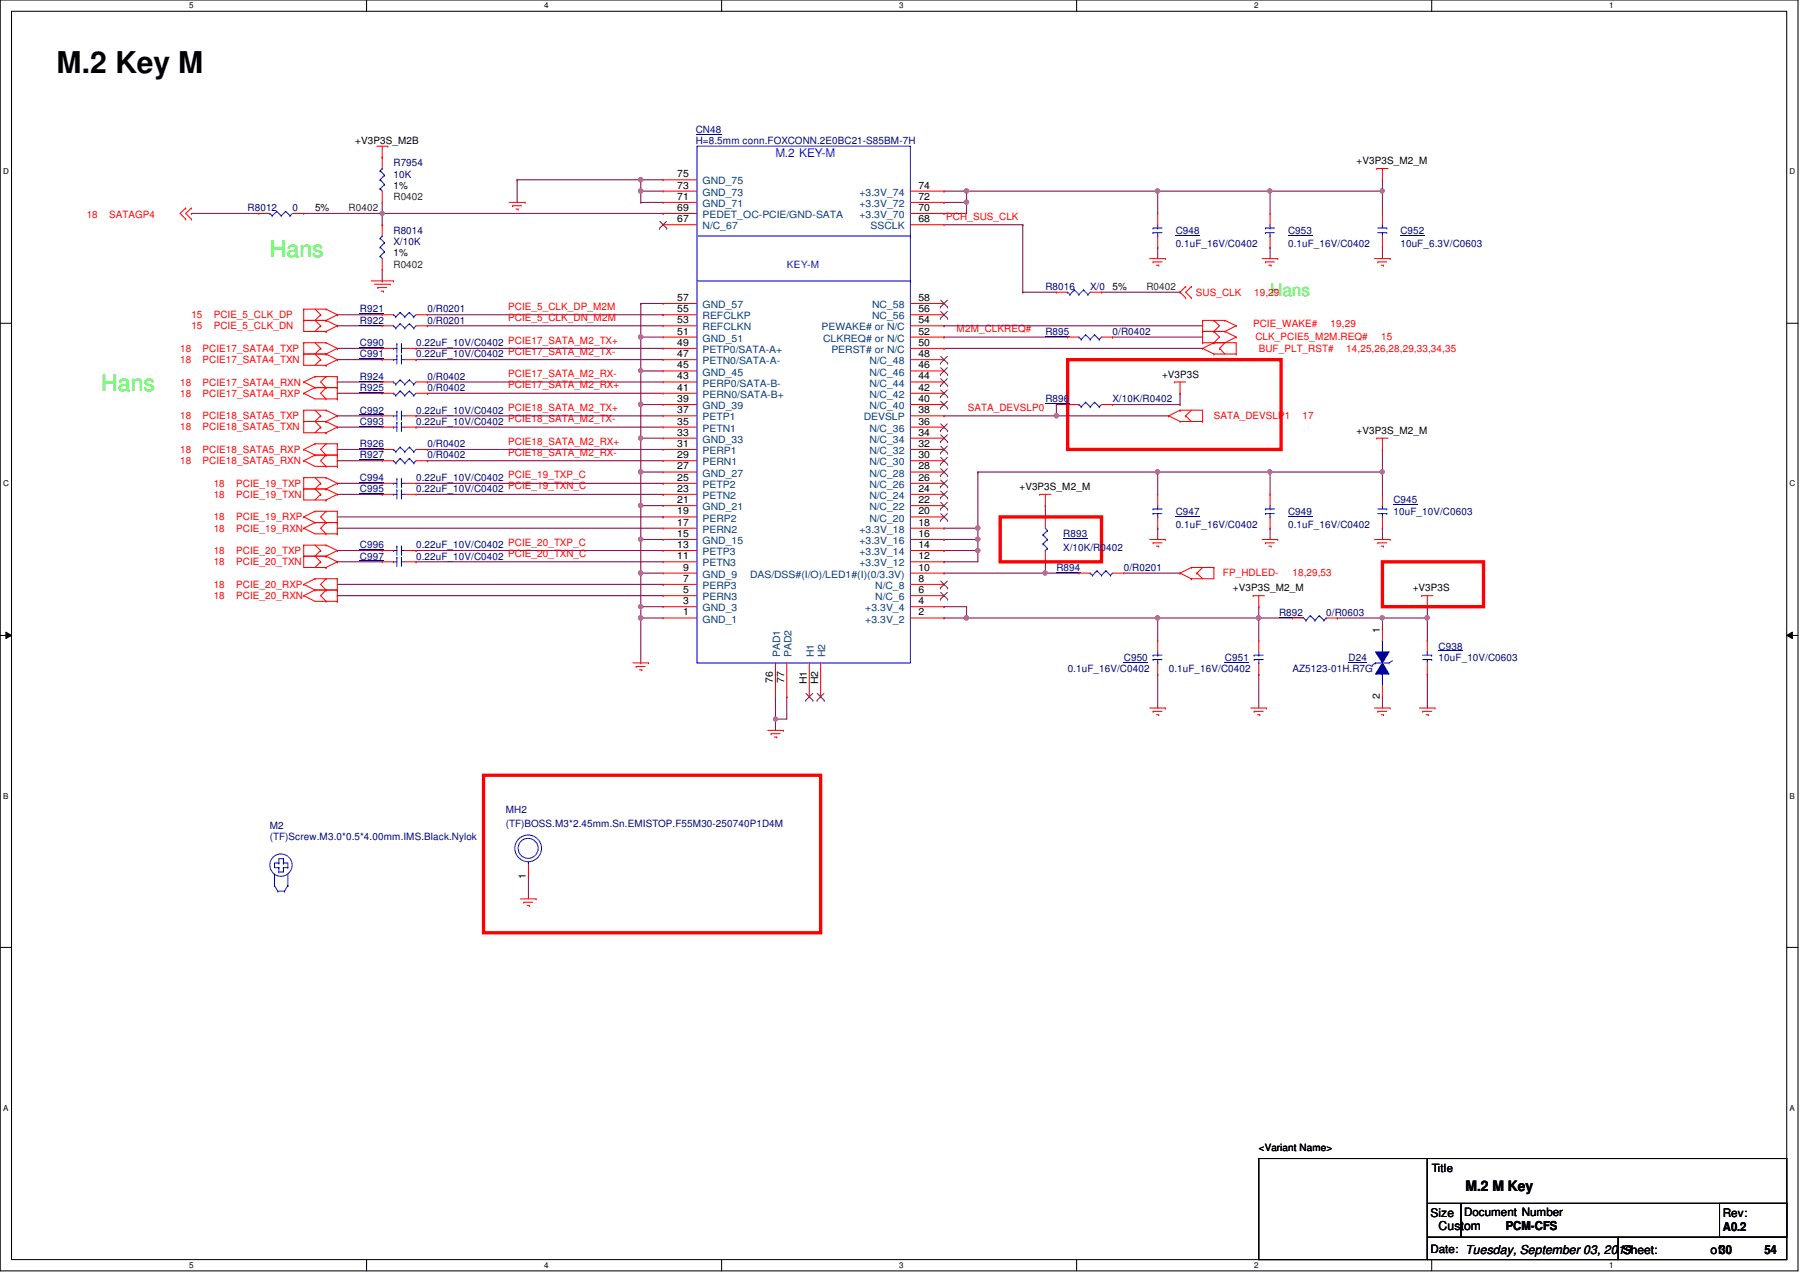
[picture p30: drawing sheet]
<svg xmlns="http://www.w3.org/2000/svg" width="297mm" height="210mm" viewBox="0 0 297 210" stroke-linecap="round" stroke-linejoin="round" font-family="sans-serif">
<defs><g id="words">
<text font-size="5" x="9.3" y="12">M.2 Key M</text>
<g font-size="3.8" fill="#0f0">
<text x="44.5" y="42.3">Hans</text>
<text x="16.7" y="64.6">Hans</text>
</g>
<text font-size="2.8" fill="#0f0" x="209.6" y="48.9">Hans</text>
<text font-size="2.4" x="241.8" y="196.5">M.2 M Key</text>
<g font-size="2">
<text x="236.1" y="200.8">Size</text>
<text x="237.4" y="202.9">Custom</text>
<text x="248.5" y="202.9">PCM-CFS</text>
<text x="284.3" y="203.1">A0.2</text>
<text x="267.8" y="206.9">Sheet:</text>
<text x="282.3" y="207">of30</text>
<text x="291.2" y="207">54</text>
</g>
<text font-size="1.9" fill="#00f" x="128" y="25.9">M.2 KEY-M</text>
<g font-size="1.9">
<text x="236.3" y="193.4">Title</text>
<text x="241.6" y="200.7">Document Number</text>
<text x="284.3" y="200.7">Rev:</text>
<text x="236.1" y="206.8">Date: Tuesday, September 03, 2019</text>
</g>
<g font-size="1.7">
<text x="58.6" y="23.7">+V3P3S_M2B</text>
<text x="111.8" y="29.3">75</text>
<text x="223.9" y="27.1">+V3P3S_M2_M</text>
<text x="52" y="34.9">5%</text>
<text x="64.9" y="31.2">1%</text>
<text x="111.8" y="34.8">69</text>
<text x="111.8" y="33">71</text>
<text x="111.8" y="31.1">73</text>
<text x="151.6" y="34.8">70</text>
<text x="151.6" y="33">72</text>
<text x="151.6" y="31.1">74</text>
<text x="111.8" y="36.7">67</text>
<text x="151.6" y="36.7">68</text>
<text x="64.9" y="42.3">1%</text>
<text x="183.6" y="47.8">5%</text>
<text x="111.8" y="53.3">53</text>
<text x="111.8" y="51.5">55</text>
<text x="111.8" y="49.7">57</text>
<text x="151.6" y="53.3">54</text>
<text x="151.6" y="51.5">56</text>
<text x="151.6" y="49.7">58</text>
<text x="111.8" y="58.9">47</text>
<text x="111.8" y="57.1">49</text>
<text x="111.8" y="55.2">51</text>
<text x="151.6" y="58.9">48</text>
<text x="151.6" y="57.1">50</text>
<text x="151.6" y="55.2">52</text>
<text x="111.8" y="64.5">41</text>
<text x="111.8" y="62.6">43</text>
<text x="111.8" y="60.8">45</text>
<text x="151.6" y="64.5">42</text>
<text x="151.6" y="62.6">44</text>
<text x="151.6" y="60.8">46</text>
<text x="191.8" y="62.3">+V3P3S</text>
<text x="111.8" y="71.9">33</text>
<text x="111.8" y="70.1">35</text>
<text x="111.8" y="68.2">37</text>
<text x="111.8" y="66.3">39</text>
<text x="151.6" y="71.9">34</text>
<text x="151.6" y="70.1">36</text>
<text x="151.6" y="68.2">38</text>
<text x="151.6" y="66.3">40</text>
<text x="223.9" y="71.6">+V3P3S_M2_M</text>
<text x="111.8" y="77.5">27</text>
<text x="111.8" y="75.6">29</text>
<text x="111.8" y="73.7">31</text>
<text x="151.6" y="77.5">28</text>
<text x="151.6" y="75.6">30</text>
<text x="151.6" y="73.7">32</text>
<text x="111.8" y="83">21</text>
<text x="111.8" y="81.2">23</text>
<text x="111.8" y="79.3">25</text>
<text x="151.6" y="83">22</text>
<text x="151.6" y="81.2">24</text>
<text x="151.6" y="79.3">26</text>
<text x="168.2" y="80.9">+V3P3S_M2_M</text>
<text x="111.8" y="86.7">17</text>
<text x="111.8" y="88.6">15</text>
<text x="111.8" y="84.9">19</text>
<text x="151.6" y="84.9">20</text>
<text x="151.6" y="88.6">16</text>
<text x="151.6" y="86.7">18</text>
<text x="111.8" y="92.3">11</text>
<text x="111.8" y="90.4">13</text>
<text x="112.7" y="94.1">9</text>
<text x="151.6" y="94.1">10</text>
<text x="151.6" y="92.3">12</text>
<text x="151.6" y="90.4">14</text>
<text x="112.7" y="101.6">1</text>
<text x="112.7" y="99.7">3</text>
<text x="112.7" y="97.9">5</text>
<text x="112.7" y="96">7</text>
<text x="151.6" y="101.6">2</text>
<text x="151.6" y="99.7">4</text>
<text x="151.6" y="97.9">6</text>
<text x="151.6" y="96">8</text>
<text x="203.5" y="97.5">+V3P3S_M2_M</text>
<text x="233.1" y="97.5">+V3P3S</text>
<text x="227.7" y="104.4" transform="rotate(-90 227.7 104.4)">1</text>
<text x="127.5" y="112.6" transform="rotate(-90 127.5 112.6)">76</text>
<text x="129.4" y="112.6" transform="rotate(-90 129.4 112.6)">77</text>
<text x="133.1" y="112.9" transform="rotate(-90 133.1 112.9)">H1</text>
<text x="135" y="112.9" transform="rotate(-90 135 112.9)">H2</text>
<text x="227.7" y="115.4" transform="rotate(-90 227.7 115.4)">2</text>
<text x="86.8" y="145.1" transform="rotate(-90 86.8 145.1)">1</text>
<text x="207.7" y="189.9">&lt;Variant Name&gt;</text>
</g>
<g font-size="1.7" fill="#000080">
<text x="114.8" y="21.9">CN48</text>
<text x="114.8" y="23.7">H=8.5mm conn.FOXCONN.2E0BC21-S85BM-7H</text>
<text x="64.9" y="27.4">R7954</text>
<text x="64.9" y="29.3">10K</text>
<text x="40.8" y="34.9">R8012</text>
<text x="48.3" y="34.9">0</text>
<text x="64.9" y="38.6">R8014</text>
<text x="64.9" y="40.4">X/10K</text>
<text x="194" y="38.6">C948</text>
<text x="194" y="40.8">0.1uF_16V/C0402</text>
<text x="212.6" y="38.6">C953</text>
<text x="212.6" y="40.8">0.1uF_16V/C0402</text>
<text x="231.1" y="38.6">C952</text>
<text x="231.1" y="40.8">10uF_6.3V/C0603</text>
<text x="172.5" y="47.8">R8016</text>
<text x="179.9" y="47.8">X/0</text>
<text x="59.4" y="51.6">R921</text>
<text x="59.4" y="53.4">R922</text>
<text x="70.5" y="51.6">0/R0201</text>
<text x="70.5" y="53.4">0/R0201</text>
<text x="59.4" y="57.1">C990</text>
<text x="59.4" y="59">C991</text>
<text x="68.7" y="57.1">0.22uF_10V/C0402</text>
<text x="68.7" y="59">0.22uF_10V/C0402</text>
<text x="172.5" y="55.2">R895</text>
<text x="183.6" y="55.2">0/R0402</text>
<text x="59.4" y="64.5">R925</text>
<text x="59.4" y="62.7">R924</text>
<text x="70.5" y="64.5">0/R0402</text>
<text x="70.5" y="62.7">0/R0402</text>
<text x="59.4" y="68.2">C992</text>
<text x="59.4" y="70.1">C993</text>
<text x="68.7" y="68.2">0.22uF_10V/C0402</text>
<text x="68.7" y="70.1">0.22uF_10V/C0402</text>
<text x="172.5" y="66.4">R896</text>
<text x="183.6" y="66.4">X/10K/R0402</text>
<text x="59.4" y="75.6">R927</text>
<text x="59.4" y="73.8">R926</text>
<text x="70.5" y="75.6">0/R0402</text>
<text x="70.5" y="73.8">0/R0402</text>
<text x="59.4" y="81.2">C995</text>
<text x="59.4" y="79.4">C994</text>
<text x="68.7" y="81.2">0.22uF_10V/C0402</text>
<text x="68.7" y="79.4">0.22uF_10V/C0402</text>
<text x="230" y="83.1">C945</text>
<text x="175.5" y="88.6">R893</text>
<text x="194" y="84.9">C947</text>
<text x="194" y="87.2">0.1uF_16V/C0402</text>
<text x="212.6" y="84.9">C949</text>
<text x="212.6" y="87.2">0.1uF_16V/C0402</text>
<text x="230" y="84.9">10uF_10V/C0603</text>
<text x="59.4" y="90.5">C996</text>
<text x="59.4" y="92.3">C997</text>
<text x="68.7" y="90.5">0.22uF_10V/C0402</text>
<text x="68.7" y="92.3">0.22uF_10V/C0402</text>
<text x="174.3" y="94.2">R894</text>
<text x="175.5" y="90.8">X/10K/R0402</text>
<text x="185.5" y="94.2">0/R0201</text>
<text x="211.1" y="101.6">R892</text>
<text x="218.9" y="101.6">0/R0603</text>
<text x="237.4" y="107.2">C938</text>
<text x="176.2" y="110.9">0.1uF_16V/C0402</text>
<text x="185.5" y="109.1">C950</text>
<text x="192.9" y="110.9">0.1uF_16V/C0402</text>
<text x="202.1" y="109.1">C951</text>
<text x="213.3" y="110.9">AZ5123-01H.R7G</text>
<text x="222.5" y="109.1">D24</text>
<text x="237.4" y="109.1">10uF_10V/C0603</text>
<text x="44.5" y="136.9">M2</text>
<text x="83.5" y="134.2">MH2</text>
<text x="83.5" y="136.5">(TF)BOSS.M3*2.45mm.Sn.EMISTOP.F55M30-250740P1D4M</text>
<text x="44.5" y="138.7">(TF)Screw.M3.0*0.5*4.00mm.IMS.Black.Nylok</text>
</g>
<g font-size="1.7" fill="#f00">
<text x="14.3" y="36">18</text>
<text x="18" y="36">SATAGP4</text>
<text x="156.2" y="36.3">PCH_SUS_CLK</text>
<text x="31.6" y="52.5">15</text>
<text x="35.3" y="52.5">PCIE_5_CLK_DP</text>
<text x="83.9" y="51.1">PCIE_5_CLK_DP_M2M</text>
<text x="83.9" y="53">PCIE_5_CLK_DN_M2M</text>
<text x="197.4" y="48.8">SUS_CLK</text>
<text x="206.8" y="54">PCIE_WAKE#</text>
<text x="207" y="48.8">19,29</text>
<text x="219.6" y="54">19,29</text>
<text x="29.7" y="58">18</text>
<text x="29.7" y="59.9">18</text>
<text x="31.6" y="54.4">15</text>
<text x="33.4" y="58">PCIE17_SATA4_TXP</text>
<text x="33.4" y="59.9">PCIE17_SATA4_TXN</text>
<text x="35.3" y="54.4">PCIE_5_CLK_DN</text>
<text x="83.9" y="58.5">PCIE17_SATA_M2_TX-</text>
<text x="83.9" y="56.7">PCIE17_SATA_M2_TX+</text>
<text x="157.9" y="54.8">M2M_CLKREQ#</text>
<text x="207.2" y="56.2">CLK_PCIE5_M2M.REQ#</text>
<text x="207.7" y="58">BUF_PLT_RST#</text>
<text x="222.2" y="58">14,25,26,28,29,33,34,35</text>
<text x="227.9" y="56.2">15</text>
<text x="29.7" y="63.6">18</text>
<text x="29.7" y="65.4">18</text>
<text x="33.4" y="63.6">PCIE17_SATA4_RXN</text>
<text x="33.4" y="65.4">PCIE17_SATA4_RXP</text>
<text x="83.9" y="62.2">PCIE17_SATA_M2_RX-</text>
<text x="83.9" y="64.1">PCIE17_SATA_M2_RX+</text>
<text x="29.7" y="69.2">18</text>
<text x="29.7" y="71">18</text>
<text x="33.4" y="69.2">PCIE18_SATA5_TXP</text>
<text x="33.4" y="71">PCIE18_SATA5_TXN</text>
<text x="83.9" y="69.7">PCIE18_SATA_M2_TX-</text>
<text x="83.9" y="67.8">PCIE18_SATA_M2_TX+</text>
<text x="159.7" y="67.8">SATA_DEVSLP0</text>
<text x="200.3" y="69.2">SATA_DEVSLP1</text>
<text x="215" y="69.2">17</text>
<text x="29.7" y="76.6">18</text>
<text x="29.7" y="74.7">18</text>
<text x="33.4" y="76.6">PCIE18_SATA5_RXN</text>
<text x="33.4" y="74.7">PCIE18_SATA5_RXP</text>
<text x="83.9" y="75.2">PCIE18_SATA_M2_RX-</text>
<text x="83.9" y="73.4">PCIE18_SATA_M2_RX+</text>
<text x="35.3" y="82.2">18</text>
<text x="35.3" y="80.3">18</text>
<text x="39" y="82.2">PCIE_19_TXN</text>
<text x="39" y="80.3">PCIE_19_TXP</text>
<text x="83.9" y="79">PCIE_19_TXP_C</text>
<text x="83.9" y="80.8">PCIE_19_TXN_C</text>
<text x="35.3" y="85.9">18</text>
<text x="35.3" y="87.7">18</text>
<text x="39" y="85.9">PCIE_19_RXP</text>
<text x="39" y="87.7">PCIE_19_RXN</text>
<text x="35.3" y="93.3">18</text>
<text x="35.3" y="91.4">18</text>
<text x="39" y="93.3">PCIE_20_TXN</text>
<text x="39" y="91.4">PCIE_20_TXP</text>
<text x="83.9" y="90">PCIE_20_TXP_C</text>
<text x="83.9" y="91.9">PCIE_20_TXN_C</text>
<text x="201.8" y="95.1">FP_HDLED-</text>
<text x="213.3" y="95.1">18,29,53</text>
<text x="35.3" y="97">18</text>
<text x="35.3" y="98.8">18</text>
<text x="39" y="97">PCIE_20_RXP</text>
<text x="39" y="98.8">PCIE_20_RXN</text>
</g>
<g font-size="1.7" fill="#008000">
<text x="57.5" y="34.9">R0402</text>
<text x="64.9" y="33">R0402</text>
<text x="64.9" y="44.2">R0402</text>
<text x="189.2" y="47.8">R0402</text>
</g>
<g font-size="1.7" fill="#004080">
<text x="115.9" y="36">PEDET_OC-PCIE/GND-SATA</text>
<text x="115.9" y="34.2">GND_71</text>
<text x="115.9" y="32.3">GND_73</text>
<text x="115.9" y="30.4">GND_75</text>
<text x="141.8" y="36">+3.3V_70</text>
<text x="141.8" y="34.2">+3.3V_72</text>
<text x="141.8" y="32.3">+3.3V_74</text>
<text x="115.9" y="37.8">N/C_67</text>
<text x="143.7" y="37.8">SSCLK</text>
<text x="115.9" y="52.7">REFCLKP</text>
<text x="115.9" y="50.8">GND_57</text>
<text x="143.9" y="52.7">NC_56</text>
<text x="143.9" y="50.8">NC_58</text>
<text x="115.9" y="58.3">PETP0/SATA-A+</text>
<text x="115.9" y="56.4">GND_51</text>
<text x="115.9" y="54.5">REFCLKN</text>
<text x="135.6" y="54.5">PEWAKE# or N/C</text>
<text x="135.8" y="56.4">CLKREQ# or N/C</text>
<text x="137.2" y="58.3">PERST# or N/C</text>
<text x="115.9" y="65.7">PERN0/SATA-B+</text>
<text x="115.9" y="63.8">PERP0/SATA-B-</text>
<text x="115.9" y="62">GND_45</text>
<text x="115.9" y="60.1">PETN0/SATA-A-</text>
<text x="143.5" y="65.7">N/C_42</text>
<text x="143.5" y="63.8">N/C_44</text>
<text x="143.5" y="62">N/C_46</text>
<text x="143.5" y="60.1">N/C_48</text>
<text x="115.9" y="71.2">PETN1</text>
<text x="115.9" y="69.4">PETP1</text>
<text x="115.9" y="67.5">GND_39</text>
<text x="142.5" y="69.4">DEVSLP</text>
<text x="143.5" y="71.2">N/C_36</text>
<text x="143.5" y="67.5">N/C_40</text>
<text x="115.9" y="76.8">PERN1</text>
<text x="115.9" y="74.9">PERP1</text>
<text x="115.9" y="73.1">GND_33</text>
<text x="143.5" y="76.8">N/C_30</text>
<text x="143.5" y="74.9">N/C_32</text>
<text x="143.5" y="73.1">N/C_34</text>
<text x="115.9" y="82.3">PETN2</text>
<text x="115.9" y="80.5">PETP2</text>
<text x="115.9" y="78.7">GND_27</text>
<text x="143.5" y="82.3">N/C_24</text>
<text x="143.5" y="80.5">N/C_26</text>
<text x="143.5" y="78.7">N/C_28</text>
<text x="115.9" y="84.2">GND_21</text>
<text x="115.9" y="87.9">PERN2</text>
<text x="115.9" y="89.8">GND_15</text>
<text x="115.9" y="86.1">PERP2</text>
<text x="141.8" y="89.8">+3.3V_16</text>
<text x="141.8" y="87.9">+3.3V_18</text>
<text x="143.5" y="86.1">N/C_20</text>
<text x="143.5" y="84.2">N/C_22</text>
<text x="115.9" y="95.3">GND_9</text>
<text x="115.9" y="93.5">PETN3</text>
<text x="115.9" y="91.6">PETP3</text>
<text x="123.8" y="95.3">DAS/DSS#(I/O)/LED1#(I)(0/3.3V)</text>
<text x="141.8" y="93.5">+3.3V_12</text>
<text x="141.8" y="91.6">+3.3V_14</text>
<text x="115.9" y="100.9">GND_3</text>
<text x="115.9" y="99.1">PERN3</text>
<text x="115.9" y="97.2">PERP3</text>
<text x="142.8" y="100.9">+3.3V_4</text>
<text x="144.4" y="99.1">N/C_6</text>
<text x="144.4" y="97.2">N/C_8</text>
<text x="115.9" y="102.7">GND_1</text>
<text x="142.8" y="102.7">+3.3V_2</text>
<text x="128.7" y="108.5" transform="rotate(-90 128.7 108.5)">PAD1</text>
<text x="130.6" y="108.5" transform="rotate(-90 130.6 108.5)">PAD2</text>
<text x="134.3" y="108.5" transform="rotate(-90 134.3 108.5)">H1</text>
<text x="136.2" y="108.5" transform="rotate(-90 136.2 108.5)">H2</text>
</g>
<text font-size="1.7" fill="#00f" x="129.8" y="44.2">KEY-M</text>
<g font-size="1.3">
<text x="31.2" y="1.4">5</text>
<text x="89.8" y="1.4">4</text>
<text x="148.4" y="1.4">3</text>
<text x="207" y="1.4">2</text>
<text x="265.6" y="1.4">1</text>
<text x=".5" y="28.8">D</text>
<text x="295.3" y="28.8">D</text>
<text x=".5" y="80.3">C</text>
<text x="295.3" y="80.3">C</text>
<text x=".5" y="131.8">B</text>
<text x="295.3" y="131.8">B</text>
<text x=".5" y="183.3">A</text>
<text x="295.3" y="183.3">A</text>
<text x="31.2" y="209.3">5</text>
<text x="89.8" y="209.3">4</text>
<text x="148.4" y="209.3">3</text>
<text x="207" y="209.3">2</text>
<text x="265.6" y="209.3">1</text>
</g>
</g></defs>
<path d="M0 0h296.7v209.7h-296.7zM1.9 1.9h292.9v206h-292.9z" fill="none" stroke="#000" stroke-width=".17"/>
<g fill="#fff">
<path d="M31.2 .2h.7v1.5h-.7z"/>
<path d="M31.2 208.1h.7v1.4h-.7z"/>
</g>
<path d="M60.5 0v1.9M60.5 207.9v1.8" fill="none" stroke="#000" stroke-width=".17"/>
<g fill="#fff">
<path d="M89.8 .2h.7v1.5h-.7z"/>
<path d="M89.8 208.1h.7v1.4h-.7z"/>
</g>
<path d="M119.1 0v1.9M119.1 207.9v1.8" fill="none" stroke="#000" stroke-width=".17"/>
<g fill="#fff">
<path d="M148.4 .2h.7v1.5h-.7z"/>
<path d="M148.4 208.1h.7v1.4h-.7z"/>
</g>
<path d="M177.7 0v1.9M177.7 207.9v1.8" fill="none" stroke="#000" stroke-width=".17"/>
<g fill="#fff">
<path d="M207 .2h.7v1.5h-.7z"/>
<path d="M207 208.1h.7v1.4h-.7z"/>
</g>
<path d="M236.3 0v1.9M236.3 207.9v1.8" fill="none" stroke="#000" stroke-width=".17"/>
<g fill="#fff">
<path d="M265.6 .2h.7v1.5h-.7z"/>
<path d="M265.6 208.1h.7v1.4h-.7z"/>
<path d="M.5 27.6h.9v1.5h-.9z"/>
<path d="M295.3 27.6h.9v1.5h-.9z"/>
<path d="M.5 79.1h.9v1.5h-.9z"/>
<path d="M295.3 79.1h.9v1.5h-.9z"/>
</g>
<path d="M0 53.3h1.9M294.8 53.3h1.9" fill="none" stroke="#000" stroke-width=".17"/>
<g fill="#fff">
<path d="M.5 130.6h.9v1.5h-.9z"/>
<path d="M295.3 130.6h.9v1.5h-.9z"/>
</g>
<path d="M0 104.9h1.9M1 104.3l.9 .6-.9 .5zM294.8 104.9l1-.6v1.1zM294.8 104.9h1.9" fill="none" stroke="#000" stroke-width=".17"/>
<path d="M1 104.3l.9 .6-.9 .5zM294.8 104.9l1-.6v1.1z" fill="#000"/>
<g fill="#fff">
<path d="M.5 182.1h.8v1.5h-.8z"/>
<path d="M295.3 182.1h.8v1.5h-.8z"/>
</g>
<path d="M0 156.3h1.9M294.8 156.3h1.9" fill="none" stroke="#000" stroke-width=".17"/>
<path d="M176.2 59.4h35.2v14.8h-35.2zM165.1 85.3h16.7v7.4h-16.7zM228.1 92.7h16.7v7.4h-16.7zM79.8 127.9h55.6v26h-55.6z" fill="none" stroke="#f00" stroke-width=".55"/>
<path d="M63.1 35.2h46.3M109.4 35.2h.1" fill="none" stroke="#800040" stroke-width=".17"/>
<circle cx="63.1" cy="35.2" r=".34" fill="#f0f"/>
<circle cx="63.1" cy="35.2" r=".34" fill="none" stroke="#f0f" stroke-width=".17"/>
<path d="M174.3 68.6h18.6M192.9 68.6h.1M228.1 102h.1M228.1 115h.1M228.1 102v1.8M228.1 115v1.8M235.5 100.1h.1M235.5 100.1v1.9h-7.4M87.2 144.7h.1M87.2 144.7v3.6" fill="none" stroke="#800040" stroke-width=".17"/>
<circle cx="174.3" cy="68.6" r=".35" fill="#f0f"/>
<circle cx="174.3" cy="68.6" r=".35" fill="none" stroke="#f0f" stroke-width=".17"/>
<path d="M85.3 29.7h.1M85.3 29.7h20.4M105.7 31.5h.1M105.7 31.5h3.7" fill="none" stroke="#800040" stroke-width=".17"/>
<circle cx="105.7" cy="29.6" r=".37" fill="#f0f"/>
<circle cx="105.7" cy="29.6" r=".37" fill="none" stroke="#f0f" stroke-width=".17"/>
<path d="M128 118.7h.1M128 118.7v1.8M129.8 115h.1M129.8 115v3.7" fill="none" stroke="#800040" stroke-width=".17"/>
<circle cx="128" cy="118.7" r=".34" fill="#f0f"/>
<circle cx="128" cy="118.7" r=".34" fill="none" stroke="#f0f" stroke-width=".17"/>
<path d="M85.3 29.7h.1M85.3 29.7v3.7M105.7 29.7h.1M105.7 31.5h.1M105.7 29.7h3.7M105.7 31.5v1.9M128 118.7h.1M128 115h.1M128 118.7h1.8M128 115v3.7" fill="none" stroke="#800040" stroke-width=".17"/>
<circle cx="105.7" cy="31.5" r=".37" fill="#f0f"/>
<circle cx="105.7" cy="31.5" r=".37" fill="none" stroke="#f0f" stroke-width=".17"/>
<path d="M105.7 33.4h.1M105.7 29.7h.1M105.7 33.4h3.7M105.7 29.7v1.8M209.6 31.5h.1M209.6 31.5h18.5M228.1 31.5h.1M228.1 31.5v3.7" fill="none" stroke="#800040" stroke-width=".17"/>
<circle cx="228.1" cy="31.5" r=".35" fill="#f0f"/>
<circle cx="228.1" cy="31.5" r=".35" fill="none" stroke="#f0f" stroke-width=".17"/>
<circle cx="209.5" cy="31.5" r=".35" fill="#f0f"/>
<circle cx="209.5" cy="31.5" r=".35" fill="none" stroke="#f0f" stroke-width=".17"/>
<path d="M159.5 31.5h.1M159.5 31.5h31.5M209.6 31.5h.1M209.6 31.5v3.7M228.1 29.7h.1M228.1 29.7v1.8M191 40.8h.1M191 40.8v1.9M209.6 40.8h.1M209.6 40.8v1.9M228.1 40.8h.1M228.1 40.8v1.9" fill="none" stroke="#800040" stroke-width=".17"/>
<circle cx="191" cy="31.5" r=".35" fill="#f0f"/>
<circle cx="191" cy="31.5" r=".35" fill="none" stroke="#f0f" stroke-width=".17"/>
<circle cx="159.5" cy="31.5" r=".37" fill="#f0f"/>
<circle cx="159.5" cy="31.5" r=".37" fill="none" stroke="#f0f" stroke-width=".17"/>
<path d="M159.5 33.4h.1M159.5 31.5h.1M159.5 31.5v3.7M191 31.5h.1M191 31.5h18.6M191 31.5v3.7M235.5 102h.1M235.5 102v3.7" fill="none" stroke="#800040" stroke-width=".17"/>
<circle cx="235.5" cy="102" r=".37" fill="#f0f"/>
<circle cx="235.5" cy="102" r=".37" fill="none" stroke="#f0f" stroke-width=".17"/>
<path d="M220.7 102h.1M220.7 102h7.4" fill="none" stroke="#800040" stroke-width=".17"/>
<circle cx="228.1" cy="102" r=".35" fill="#f0f"/>
<circle cx="228.1" cy="102" r=".35" fill="none" stroke="#f0f" stroke-width=".17"/>
<path d="M191 102h.1M191 111.3h.1M191 102v3.7M191 111.3v5.5M191 102h16.7" fill="none" stroke="#800040" stroke-width=".17"/>
<circle cx="207.7" cy="102" r=".37" fill="#f0f"/>
<circle cx="207.7" cy="102" r=".37" fill="none" stroke="#f0f" stroke-width=".17"/>
<path d="M159.5 100.1h.1M159.5 102h.1M159.5 100.1v1.9M159.5 102h31.5M235.5 111.3h.1M235.5 111.3v5.5" fill="none" stroke="#800040" stroke-width=".17"/>
<circle cx="191" cy="102" r=".35" fill="#f0f"/>
<circle cx="191" cy="102" r=".35" fill="none" stroke="#f0f" stroke-width=".17"/>
<circle cx="159.5" cy="102" r=".37" fill="#f0f"/>
<circle cx="159.5" cy="102" r=".37" fill="none" stroke="#f0f" stroke-width=".17"/>
<path d="M161.4 77.9h.1M161.4 77.9v9.3M228.1 74.2h.1M228.1 74.2v3.7M209.6 87.2h.1M209.6 87.2v1.8M228.1 87.2h.1M228.1 87.2v1.8" fill="none" stroke="#800040" stroke-width=".17"/>
<circle cx="161.3" cy="87.1" r=".37" fill="#f0f"/>
<circle cx="161.3" cy="87.1" r=".37" fill="none" stroke="#f0f" stroke-width=".17"/>
<path d="M161.4 77.9h.1M161.4 77.9h29.6M209.6 77.9h.1M209.6 77.9v3.7M191 87.2h.1M191 87.2v1.8" fill="none" stroke="#800040" stroke-width=".17"/>
<circle cx="191" cy="77.9" r=".35" fill="#f0f"/>
<circle cx="191" cy="77.9" r=".35" fill="none" stroke="#f0f" stroke-width=".17"/>
<path d="M209.6 77.9h.1M209.6 77.9h18.5M228.1 77.9h.1M228.1 77.9v3.7" fill="none" stroke="#800040" stroke-width=".17"/>
<circle cx="228.1" cy="77.9" r=".35" fill="#f0f"/>
<circle cx="228.1" cy="77.9" r=".35" fill="none" stroke="#f0f" stroke-width=".17"/>
<circle cx="209.5" cy="77.9" r=".35" fill="#f0f"/>
<circle cx="209.5" cy="77.9" r=".35" fill="none" stroke="#f0f" stroke-width=".17"/>
<path d="M191 77.9h.1M191 77.9h18.6M191 77.9v3.7M161.4 87.2h.1M161.4 89h.1M161.4 87.2v3.6" fill="none" stroke="#800040" stroke-width=".17"/>
<circle cx="161.4" cy="89" r=".36" fill="#f0f"/>
<circle cx="161.4" cy="89" r=".36" fill="none" stroke="#f0f" stroke-width=".17"/>
<path d="M161.4 90.8h.1M161.4 90.8v1.9" fill="none" stroke="#800040" stroke-width=".17"/>
<circle cx="161.4" cy="90.8" r=".36" fill="#f0f"/>
<circle cx="161.4" cy="90.8" r=".36" fill="none" stroke="#f0f" stroke-width=".17"/>
<path d="M105.7 50.1h.1M105.7 50.1h3.7M105.7 100.1h.1M105.7 100.1v1.9" fill="none" stroke="#800040" stroke-width=".17"/>
<circle cx="105.7" cy="100.1" r=".36" fill="#f0f"/>
<circle cx="105.7" cy="100.1" r=".36" fill="none" stroke="#f0f" stroke-width=".17"/>
<path d="M105.7 72.3h.1M105.7 72.3h3.7M105.7 102h.1M105.7 100.1h.1M105.7 102h3.7M105.7 100.1h3.7" fill="none" stroke="#800040" stroke-width=".17"/>
<circle cx="105.7" cy="72.3" r=".36" fill="#f0f"/>
<circle cx="105.7" cy="72.3" r=".36" fill="none" stroke="#f0f" stroke-width=".17"/>
<path d="M105.7 66.8h.1M105.7 66.8v5.5M105.7 66.8h3.7" fill="none" stroke="#800040" stroke-width=".17"/>
<circle cx="105.7" cy="66.7" r=".37" fill="#f0f"/>
<circle cx="105.7" cy="66.7" r=".37" fill="none" stroke="#f0f" stroke-width=".17"/>
<path d="M105.7 61.2h.1M105.7 61.2v5.6M105.7 61.2h3.7" fill="none" stroke="#800040" stroke-width=".17"/>
<circle cx="105.7" cy="61.2" r=".36" fill="#f0f"/>
<circle cx="105.7" cy="61.2" r=".36" fill="none" stroke="#f0f" stroke-width=".17"/>
<path d="M105.7 55.6h.1M105.7 50.1h.1M105.7 50.1v11.1M105.7 55.6h3.7" fill="none" stroke="#800040" stroke-width=".17"/>
<circle cx="105.7" cy="55.6" r=".37" fill="#f0f"/>
<circle cx="105.7" cy="55.6" r=".37" fill="none" stroke="#f0f" stroke-width=".17"/>
<path d="M105.7 94.6h.1M105.7 94.6h3.7" fill="none" stroke="#800040" stroke-width=".17"/>
<circle cx="105.7" cy="94.5" r=".37" fill="#f0f"/>
<circle cx="105.7" cy="94.5" r=".37" fill="none" stroke="#f0f" stroke-width=".17"/>
<path d="M105.7 89h.1M105.7 89v5.6M105.7 89h3.7" fill="none" stroke="#800040" stroke-width=".17"/>
<circle cx="105.7" cy="89" r=".36" fill="#f0f"/>
<circle cx="105.7" cy="89" r=".36" fill="none" stroke="#f0f" stroke-width=".17"/>
<path d="M105.7 77.9h.1M105.7 77.9v11.1M105.7 83.4h.1M105.7 83.4h3.7" fill="none" stroke="#800040" stroke-width=".17"/>
<circle cx="105.7" cy="83.4" r=".37" fill="#f0f"/>
<circle cx="105.7" cy="83.4" r=".37" fill="none" stroke="#f0f" stroke-width=".17"/>
<circle cx="105.7" cy="77.9" r=".37" fill="#f0f"/>
<circle cx="105.7" cy="77.9" r=".37" fill="none" stroke="#f0f" stroke-width=".17"/>
<g fill="none" stroke="#800040" stroke-width=".17">
<path d="M105.7 77.9h.1M105.7 72.3h.1M105.7 77.9h3.7M105.7 72.3v5.6M105.7 94.6h.1M105.7 94.6v5.5M172.5 92.7h.1M172.5 83.4h.1M172.5 94.6h.1M172.5 83.4v1.9M172.5 92.7v1.9M172.5 94.6h5.6"/>
<path d="M207.7 102h.1M207.7 111.3h.1M207.7 100.1h.1M207.7 102h5.6M207.7 100.1v5.6M207.7 111.3v5.5"/>
</g>
<circle cx="172.4" cy="94.5" r=".35" fill="#f0f"/>
<circle cx="172.4" cy="94.5" r=".35" fill="none" stroke="#f0f" stroke-width=".17"/>
<path d="M174.3 66.8h.1M174.3 68.6h.1M174.3 66.8h1.9M174.3 66.8v1.8M183.6 66.8h11.1M194.7 66.8h.1M194.7 64.9h.1M194.7 64.9v1.9M105.7 109.4h.1M105.7 102v7.4" fill="none" stroke="#800040" stroke-width=".17"/>
<circle cx="105.7" cy="102" r=".37" fill="#f0f"/>
<circle cx="105.7" cy="102" r=".37" fill="none" stroke="#f0f" stroke-width=".17"/>
<g fill="none" stroke="#800040" stroke-width=".17">
<path d="M155.8 33.4h.1M155.8 33.4h3.7M55.7 53.8h.1M55.7 51.9h.1M55.7 57.5h.1M55.7 59.4h.1M55.7 51.9h7.4M55.7 53.8h7.4M55.7 57.5h7.4M55.7 59.4h7.4M68.7 59.4h.1M68.7 57.5h.1"/>
<path d="M68.7 57.5h40.7M68.7 59.4h40.7M70.5 53.8h.1M70.5 51.9h38.9M70.5 53.8h38.9M109.4 51.9h.1M183.6 55.6h.1M183.6 55.6h14.9M55.7 63h.1M55.7 64.9h.1M55.7 68.6h.1M55.7 70.5h.1"/>
<path d="M55.7 74.2h.1M55.7 76h.1M55.7 79.8h.1M55.7 63h7.4M55.7 64.9h7.4M55.7 68.6h7.4M55.7 70.5h7.4M55.7 74.2h7.4M55.7 76h7.4M55.7 79.8h7.4M68.7 70.5h.1M68.7 68.6h.1"/>
<path d="M68.7 68.6h40.7M68.7 70.5h40.7M68.7 79.8h40.7M70.5 76h.1M70.5 74.2h.1M70.5 74.2h38.9M70.5 76h38.9M109.4 79.8h.1M55.7 87.2h.1M55.7 90.8h.1M55.7 92.7h.1M55.7 98.3h.1"/>
<path d="M55.7 81.6h7.4M55.7 85.3h53.7M55.7 87.2h53.7M55.7 90.8h7.4M55.7 92.7h7.4M55.7 96.4h53.7M55.7 98.3h53.7M63.1 81.6h.1M68.7 90.8h.1M68.7 92.7h.1M68.7 81.6h40.7M68.7 90.8h40.7"/>
<path d="M68.7 92.7h40.7M109.4 81.6h.1M109.4 85.3h.1M109.4 96.4h.1M185.5 94.6h9.2M194.7 94.6h.1"/>
</g>
<circle cx="159.5" cy="33.4" r=".36" fill="#f0f"/>
<circle cx="159.5" cy="33.4" r=".36" fill="none" stroke="#f0f" stroke-width=".17"/>
<g fill="none" stroke="#800040" stroke-width=".17">
<path d="M31.6 35.2h.1M31.6 35.2h11.1M50.1 35.2h13M63.1 35.2h.1M63.1 37.1h.1M63.1 33.4v3.7M155.8 35.2h.1M155.8 31.5h.1M155.8 35.2h3.7M155.8 31.5h3.7M155.8 37.1h13M168.8 37.1h.1"/>
<path d="M168.8 37.1v11.1M63.1 46.4h.1M63.1 44.5v1.9M155.8 55.6h.1M155.8 53.8h.1M155.8 57.5h.1M155.8 55.6h20.4M155.8 53.8h42.7M155.8 57.5h42.7M168.8 48.2h.1M168.8 48.2h5.5M181.8 48.2h12.9"/>
<path d="M194.7 48.2h.1M70.5 63h.1M70.5 64.9h.1M70.5 63h38.9M70.5 64.9h38.9M155.8 68.6h.1M155.8 68.6h18.5M155.8 89h.1M155.8 87.2h.1M155.8 92.7h.1M155.8 90.8h.1M155.8 94.6h.1"/>
<path d="M155.8 89h5.6M155.8 87.2h5.6M155.8 92.7h5.6M155.8 90.8h5.6M155.8 94.6h16.7M155.8 102h.1M155.8 100.1h.1M155.8 102h3.7M155.8 100.1h3.7"/>
</g>
<g fill="none" stroke="#f00" stroke-width=".17">
<path d="M30.6 34.3h.1M30.6 36.2h.1M30.6 34.3l-.9 .9 .9 1M31.6 34.3h.1M31.6 36.2h.1M31.6 34.3l-1 .9 1 1M42.7 35.2h.1M42.7 35.2h1.8M48.3 35.2h1.8M50.1 35.2h.1M62.2 24.1h1.8M63.1 26h.1"/>
<path d="M63.1 33.4h.1M63.1 37.1h.1M63.1 24.1v3.7M63.1 31.5v1.9M63.1 37.1v1.8M64 24.1h.1M84 33.4h2.7M84.6 34h.1M84.6 34h1.5M85.2 34.5h.3M85.5 34.5h.1M86.7 33.4h.1"/>
<path d="M191 35.2h.1M191 35.2v1.9M191 38.9v1.9M209.6 35.2h.1M209.6 35.2v1.9M209.6 38.9v1.9M227.2 27.8h.1M227.2 27.8h1.9M228.1 29.7h.1M228.1 35.2h.1M228.1 27.8v1.9M228.1 35.2v1.9"/>
<path d="M228.1 38.9v1.9M50.1 51h.1M50.1 52.9h.1M50.1 56.6h.1M50.1 58.4h.1M50.1 51v3.7h3.7M50.1 56.6v3.7h3.7M50.1 52.9h3.7M50.1 51h3.7M50.1 58.4h3.7M50.1 56.6h3.7M52 51l.9 .9"/>
<path d="M52 56.6l.9 .9M52.9 51.9h.1M52.9 53.8h.1M52.9 57.5h.1M52.9 59.4h.1M52.9 51.9l-.9 1 .9 .9M52.9 53.8l-.9 .9M52.9 57.5l-.9 .9 .9 1M52.9 59.4l-.9 .9M53.8 52.9h.1M53.8 51h.1M53.8 54.7h.1"/>
<path d="M53.8 58.4h.1M53.8 56.6h.1M53.8 51l1.9 .9M53.8 52.9l1.9 .9M53.8 56.6l1.9 .9M53.8 58.4l1.9 1M55.7 51.9h.1M55.7 53.8h.1M55.7 57.5h.1M55.7 59.4h.1M55.7 51.9l-1.9 1M55.7 53.8l-1.9 .9"/>
<path d="M55.7 57.5l-1.9 .9M55.7 59.4l-1.9 .9M61.3 46.4h3.6M61.8 46.9h2.6M62.4 47.5h.1M62.4 47.5h1.4M62.9 48h.4M63.1 57.5h.1M63.1 51.9h.1M63.1 59.4h.1M63.1 44.5h.1M63.1 53.8h.1"/>
<path d="M63.1 42.7v1.8M63.1 57.5h1.8M63.1 51.9h1.8M63.1 59.4h1.8M63.1 53.8h1.8M63.3 48h.1M64.4 46.9h.1M64.9 46.4h.1M66.8 57.5h1.9M66.8 59.4h1.9M68.7 57.5h.1M68.7 59.4h.1"/>
<path d="M68.7 51.9h1.8M68.7 53.8h1.8M70.5 51.9h.1M70.5 53.8h.1M174.3 48.2h.1M174.3 48.2h1.9M176.2 55.6h.1M176.2 55.6h1.9M179.9 48.2h1.9M181.8 48.2h.1M181.8 55.6h1.8M183.6 55.6h.1"/>
<path d="M189.7 42.7h2.6M190.3 43.2h.1M190.3 43.2h1.5M190.8 43.8h.4M191 40.8h.1M191.2 43.8h.1M192.3 42.7h.1M195.7 47.3h.1M195.7 49.1h.1M195.7 47.3l-1 .9 1 .9M196.6 49.1h.1M196.6 47.3h.1"/>
<path d="M196.6 47.3l-.9 .9 .9 .9M198.5 57.5h.1M198.5 56.6h.1M198.5 54.7h.1M198.5 52.9h.1M198.5 52.9v3.7M198.5 52.9h3.6M198.5 54.7h3.6M198.5 56.6h5.5v1.8M198.5 57.5l1.8 .9M200.3 56.6h.1M200.3 58.4h.1"/>
<path d="M200.3 54.7h.1M200.3 52.9h.1M200.3 58.4h3.7M200.3 56.6l-1.8 .9M200.3 54.7l.9 .9-.9 1M200.3 52.9l.9 .9-.9 .9M201.2 57.5h.1M201.2 57.5l.9 .9M202.1 54.7h.1M202.1 52.9h.1M202.1 54.7l1.9 .9M202.1 52.9l1.9 .9"/>
<path d="M204 58.4h.1M204 55.6h.1M204 53.8h.1M204 55.6l-1.9 1-.9 .9M204 53.8l-1.9 .9M208.3 42.7h2.6M208.8 43.2h.1M208.8 43.2h1.5M209.4 43.8h.4M209.6 40.8h.1M209.8 43.8h.1M210.9 42.7h.1"/>
<path d="M226.8 42.7h2.6M227.4 43.2h.1M227.4 43.2h1.5M227.9 43.8h.4M228.1 40.8h.1M228.3 43.8h.1M229.4 42.7h.1M50.1 78.8h.1M50.1 67.7h.1M50.1 69.6h.1M50.1 76h.1M50.1 74.2h.1"/>
<path d="M50.1 63h.1M50.1 64.9h.1M50.1 67.7h3.7M50.1 69.6h3.7M50.1 78.8v3.7h3.7M50.1 67.7v3.7h3.7M50.1 78.8h3.7M50.1 76l1.9 1h3.7M50.1 74.2l1.9 .9M50.1 63l1.9 1M50.1 64.9l1.9 .9h3.7M52 75.1h.1"/>
<path d="M52 73.2h.1M52 62.1h.1M52 64h.1M52 78.8l.9 1M52 67.7l.9 .9M52 75.1l-1.9 .9M52 75.1h3.7M52 73.2l-1.9 1M52 73.2h3.7M52 64h3.7M52 62.1l-1.9 .9M52 62.1h3.7"/>
<path d="M52 64l-1.9 .9M52.9 79.8h.1M52.9 68.6h.1M52.9 70.5h.1M52.9 79.8l-.9 .9 .9 .9M52.9 68.6l-.9 1 .9 .9M52.9 70.5l-.9 .9M53.8 78.8h.1M53.8 60.3h.1M53.8 69.6h.1M53.8 67.7h.1M53.8 71.4h.1"/>
<path d="M53.8 77h.1M53.8 75.1h.1M53.8 73.2h.1M53.8 64h.1M53.8 62.1h.1M53.8 65.8h.1M53.8 78.8l1.9 1M53.8 67.7l1.9 .9M53.8 69.6l1.9 .9M53.8 75.1l-.9 .9 .9 1M53.8 73.2l-.9 1 .9 .9M53.8 62.1l-.9 .9 .9 1"/>
<path d="M53.8 64l-.9 .9 .9 .9M55.7 79.8h.1M55.7 68.6h.1M55.7 70.5h.1M55.7 77h.1M55.7 75.1h.1M55.7 73.2h.1M55.7 64h.1M55.7 62.1h.1M55.7 65.8h.1M55.7 79.8l-1.9 .9M55.7 62.1v3.7"/>
<path d="M55.7 73.2v3.8M55.7 68.6l-1.9 1M55.7 70.5l-1.9 .9M63.1 64.9h.1M63.1 76h.1M63.1 68.6h.1M63.1 70.5h.1M63.1 74.2h.1M63.1 63h.1M63.1 79.8h.1M63.1 63h1.8M63.1 64.9h1.8"/>
<path d="M63.1 76h1.8M63.1 68.6h1.8M63.1 70.5h1.8M63.1 74.2h1.8M63.1 79.8h1.8M66.8 68.6h1.9M66.8 70.5h1.9M66.8 79.8h1.9M68.7 68.6h.1M68.7 70.5h.1M68.7 79.8h.1M68.7 63h1.8"/>
<path d="M68.7 64.9h1.8M68.7 76h1.8M68.7 74.2h1.8M70.5 64.9h.1M70.5 76h.1M70.5 74.2h.1M70.5 63h.1M176.2 66.8h.1M176.2 66.8h1.9M181.8 66.8h1.8M183.6 66.8h.1M192.9 68.6h.1"/>
<path d="M192.9 68.6l1.8 1M193.8 63h.1M193.8 63h1.9M194.7 64.9h.1M194.7 67.7h.1M194.7 69.6h.1M194.7 63v1.9M194.7 67.7h3.8v1.9M194.7 69.6h3.8M194.7 67.7l-1.8 .9M195.7 68.6h.1M195.7 68.6l.9 1"/>
<path d="M196.6 67.7l-.9 .9M198.5 69.6h.1M227.2 72.3h.1M227.2 72.3h1.9M228.1 74.2h.1M228.1 72.3v1.9M50.1 80.7h.1M50.1 91.8h.1M50.1 90h.1M50.1 85.3h.1M50.1 87.2h.1M50.1 96.4h.1"/>
<path d="M50.1 98.3h.1M50.1 80.7h3.7M50.1 90v3.6h3.7M50.1 91.8h3.7M50.1 90h3.7M50.1 85.3l1.9 .9M50.1 87.2l1.9 .9h3.7M50.1 96.4l1.9 1M50.1 98.3l1.9 .9h3.7M52 84.4h.1M52 86.2h.1M52 95.5h.1"/>
<path d="M52 97.4h.1M52 90l.9 .8M52 86.2h3.7M52 84.4l-1.9 .9M52 84.4h3.7M52 86.2l-1.9 1M52 97.4h3.7M52 95.5l-1.9 .9M52 95.5h3.7M52 97.4l-1.9 .9M52.9 81.6h.1M52.9 92.7h.1"/>
<path d="M52.9 90.8h.1M52.9 81.6l-.9 .9M52.9 90.8l-.9 1 .9 .9M52.9 92.7l-.9 .9M53.8 82.5h.1M53.8 80.7h.1M53.8 93.6h.1M53.8 91.8h.1M53.8 90h.1M53.8 86.2h.1M53.8 84.4h.1M53.8 88.1h.1"/>
<path d="M53.8 97.4h.1M53.8 95.5h.1M53.8 99.2h.1M53.8 80.7l1.9 .9M53.8 91.8l1.9 .9M53.8 90l1.9 .8M53.8 84.4l-.9 .9 .9 .9M53.8 86.2l-.9 1 .9 .9M53.8 95.5l-.9 .9 .9 1M53.8 97.4l-.9 .9 .9 .9M55.7 81.6h.1M55.7 92.7h.1"/>
<path d="M55.7 90.8h.1M55.7 86.2h.1M55.7 84.4h.1M55.7 88.1h.1M55.7 97.4h.1M55.7 95.5h.1M55.7 99.2h.1M55.7 81.6l-1.9 .9M55.7 92.7l-1.9 .9M55.7 90.8l-1.9 1M55.7 84.4v3.7M55.7 95.5v3.7"/>
<path d="M63.1 81.6h.1M63.1 90.8h.1M63.1 81.6h1.8M63.1 90.8h1.8M66.8 81.6h1.9M66.8 90.8h1.9M68.7 81.6h.1M68.7 90.8h.1M171.6 81.6h.1M171.6 81.6h1.8M172.5 83.4h.1M172.5 81.6v1.8"/>
<path d="M178.1 94.6h.1M178.1 94.6h1.8M183.6 94.6h1.9M185.5 94.6h.1M189.7 89h2.6M190.3 89.6h.1M190.3 89.6h1.5M190.8 90.1h.4M191 81.6h.1M191 87.2h.1M191 81.6v1.8M191 85.3v1.9"/>
<path d="M191.2 90.1h.1M192.3 89h.1M194.7 94.6h.1M194.7 94.6l1.9 .9M196.6 95.5h.1M196.6 93.6h.1M196.6 93.6h3.7M196.6 93.6l-1.9 1M197.5 94.6h.1M197.5 94.6l1 .9M198.5 93.6l-1 1M200.3 93.6h.1"/>
<path d="M200.3 93.6v1.9h-3.7M206.8 98.3h.1M206.8 98.3h1.9M207.7 98.3v1.8M208.3 89h2.6M208.8 89.6h.1M208.8 89.6h1.5M209.4 90.1h.4M209.6 81.6h.1M209.6 87.2h.1M209.6 81.6v1.8M209.6 85.3v1.9"/>
<path d="M209.8 90.1h.1M210.9 89h.1M226.8 89h2.6M227.4 89.6h.1M227.4 89.6h1.5M227.9 90.1h.4M228.3 90.1h.1M229.4 89h.1M234.6 98.3h.1M234.6 98.3h1.9M235.5 98.3v1.8M104.4 109.4h2.6"/>
<path d="M105 110h.1M105 110h1.5M105.5 110.5h.4M105.9 110.5h.1M107 109.4h.1M189.7 116.8h2.6M190.3 117.4h.1M190.3 117.4h1.5M190.8 117.9h.4M191 105.7h.1M191 111.3h.1M191 105.7v1.9"/>
<path d="M191 109.4v1.9M191.2 117.9h.1M192.3 116.8h.1M206.4 116.8h2.6M207 117.4h.1M207 117.4h1.4M207.5 117.9h.4M207.7 100.1h.1M207.9 117.9h.1M209 116.8h.1M213.3 102h.1M213.3 102h1.8"/>
<path d="M218.9 102h1.8M220.7 102h.1M226.8 116.8h2.6M227.4 117.4h.1M227.4 117.4h1.5M227.9 117.9h.4M228.3 117.9h.1M229.4 116.8h.1M234.2 116.8h2.6M234.8 117.4h.1M234.8 117.4h1.5M235.3 117.9h.4"/>
<path d="M235.5 100.1h.1M235.5 111.3h.1M235.5 105.7h.1M235.5 105.7v1.9M235.5 109.4v1.9M235.7 117.9h.1M236.8 116.8h.1M126.7 120.5h2.6M127.3 121.1h.1M127.3 121.1h1.4M127.8 121.6h.4M128.2 121.6h.1"/>
<path d="M129.3 120.5h.1M85.9 148.3h2.6M86.4 148.9h.1M86.4 148.9h1.5M87 149.4h.4M87.2 144.7h.1M87.2 142.8v1.9M87.4 149.4h.1M88.5 148.3h.1"/>
</g>
<path d="M207.7 191.2h27.8v16.7h-27.8zM235.5 198.6h5.6v5.6h-5.6zM235.5 191.2h59.3v7.4h-59.3zM241.1 198.6h53.7v5.6h-53.7zM283.8 198.6h11v5.6h-11zM235.5 204.2h31.5v3.7h-31.5zM267 204.2h27.8v3.7h-27.8z" fill="none" stroke="#000" stroke-width=".17"/>
<g fill="none" stroke="#00f" stroke-width=".17">
<path d="M44.5 35.2h.1M44.5 35.2l.4 .4M44.9 35.6h.1M45.7 34.9h.1M45.7 34.9l-.8 .7M45.7 34.9l.7 .7M46.4 35.6h.1M47.2 34.9h.1M47.2 34.9l.7 .7M47.2 34.9l-.8 .7M47.9 35.6h.1M48.3 35.2l-.4 .4"/>
<path d="M62.7 28.2h.1M62.7 31.2h.1M62.7 29.7h.1M62.7 39.3h.1M62.7 28.2l.8 .7M62.7 31.2l.4 .3M62.7 29.7l.8 .7M62.7 39.3l.8 .7M63.1 27.8h.1M63.1 38.9h.1M63.1 27.8l-.4 .4M63.1 38.9l-.4 .4"/>
<path d="M63.5 30.4h.1M63.5 28.9h.1M63.5 30.4l-.8 .8M63.5 28.9l-.8 .8M190.3 38.4h.1M190.3 37.6h.1M190.3 37.6h1.5M190.3 38.4h1.5M191 38.9h.1M191 37.6h.1M191 37.1v.5M191 38.4v.5"/>
<path d="M208.8 38.4h.1M208.8 37.6h.1M208.8 37.6h1.5M208.8 38.4h1.5M209.6 38.9h.1M209.6 37.6h.1M209.6 37.1v.5M209.6 38.4v.5M227.4 37.6h1.5M227.4 38.4h1.5M228.1 37.1h.1M228.1 38.4h.1"/>
<path d="M228.1 37.1v.5M228.1 38.4v.5M228.9 37.6h.1M228.9 38.4h.1M62.7 42.3h.1M62.7 40.8h.1M62.7 42.3l.4 .4M62.7 40.8l.8 .7M63.5 41.5h.1M63.5 40h.1M63.5 41.5l-.8 .8M63.5 40l-.8 .8"/>
<path d="M64.9 57.5h.1M64.9 51.9h.1M64.9 59.4h.1M64.9 53.8h.1M64.9 57.5h.6M64.9 51.9l.4 .4M64.9 59.4h.6M64.9 53.8l.4 .3M65.3 52.3h.1M65.3 54.1h.1M65.5 56.7h.1M65.5 58.6h.1"/>
<path d="M65.5 56.7v1.6M65.5 58.6v1.5M66 51.6h.1M66 53.4h.1M66 51.6l-.7 .7M66 51.6l.8 .7M66 53.4l-.7 .7M66 53.4l.8 .7M66.2 56.7h.1M66.2 57.5h.1M66.2 58.6h.1M66.2 59.4h.1"/>
<path d="M66.2 56.7v1.6M66.2 58.6v1.5M66.2 57.5h.6M66.2 59.4h.6M66.8 52.3h.1M66.8 54.1h.1M67.6 51.6h.1M67.6 53.4h.1M67.6 51.6l.7 .7M67.6 51.6l-.8 .7M67.6 53.4l.7 .7M67.6 53.4l-.8 .7"/>
<path d="M68.3 52.3h.1M68.3 54.1h.1M68.7 51.9l-.4 .4M68.7 53.8l-.4 .3M176.2 48.2h.1M176.2 48.2l.4 .4M176.6 48.6h.1M177.3 47.8h.1M177.3 47.8l-.7 .8M177.3 47.8l.8 .8M178.1 48.6h.1M178.1 55.6h.1"/>
<path d="M178.1 55.6l.3 .4M178.4 56h.1M178.8 47.8h.1M178.8 47.8l.7 .8M178.8 47.8l-.7 .8M179.2 55.2h.1M179.2 55.2l-.8 .8M179.2 55.2l.7 .8M179.5 48.6h.1M179.9 56h.1M179.9 48.2l-.4 .4M180.6 55.2h.1"/>
<path d="M180.6 55.2l.8 .8M180.6 55.2l-.7 .8M181.4 56h.1M181.8 55.6l-.4 .4M64.9 64.9h.1M64.9 76h.1M64.9 68.6h.1M64.9 70.5h.1M64.9 74.2h.1M64.9 63h.1M64.9 79.8h.1M64.9 64.9l.4 .4"/>
<path d="M64.9 76l.4 .4M64.9 68.6h.6M64.9 70.5h.6M64.9 74.2l.4 .3M64.9 63l.4 .4M64.9 79.8h.6M65.3 65.3h.1M65.3 76.4h.1M65.3 74.5h.1M65.3 63.4h.1M65.5 67.9h.1M65.5 69.7h.1"/>
<path d="M65.5 79h.1M65.5 67.9v1.4M65.5 69.7v1.5M65.5 79v1.5M66 64.5h.1M66 75.6h.1M66 73.8h.1M66 62.7h.1M66 64.5l-.7 .8M66 64.5l.8 .8M66 75.6l-.7 .8M66 75.6l.8 .8"/>
<path d="M66 73.8l-.7 .7M66 73.8l.8 .7M66 62.7l-.7 .7M66 62.7l.8 .7M66.2 67.9h.1M66.2 68.6h.1M66.2 69.7h.1M66.2 70.5h.1M66.2 79h.1M66.2 79.8h.1M66.2 67.9v1.4M66.2 69.7v1.5"/>
<path d="M66.2 79v1.5M66.2 68.6h.6M66.2 70.5h.6M66.2 79.8h.6M66.8 65.3h.1M66.8 76.4h.1M66.8 74.5h.1M66.8 63.4h.1M67.6 64.5h.1M67.6 75.6h.1M67.6 73.8h.1M67.6 62.7h.1"/>
<path d="M67.6 64.5l.7 .8M67.6 64.5l-.8 .8M67.6 75.6l.7 .8M67.6 75.6l-.8 .8M67.6 73.8l.7 .7M67.6 73.8l-.8 .7M67.6 62.7l.7 .7M67.6 62.7l-.8 .7M68.3 65.3h.1M68.3 76.4h.1M68.3 74.5h.1M68.3 63.4h.1"/>
<path d="M68.7 64.9l-.4 .4M68.7 76l-.4 .4M68.7 74.2l-.4 .3M68.7 63l-.4 .4M178.1 66.8h.1M178.1 66.8l.3 .3M178.4 67.1h.1M179.2 66.4h.1M179.2 66.4l-.8 .7M179.2 66.4l.7 .7M179.9 67.1h.1M180.6 66.4h.1"/>
<path d="M180.6 66.4l.8 .7M180.6 66.4l-.7 .7M181.4 67.1h.1M181.8 66.8l-.4 .3M64.9 81.6h.1M64.9 90.8h.1M64.9 81.6h.6M64.9 90.8h.6M65.5 80.9h.1M65.5 90.1h.1M65.5 80.9v1.4M65.5 90.1v1.5"/>
<path d="M66.2 80.9h.1M66.2 81.6h.1M66.2 90.1h.1M66.2 90.8h.1M66.2 81.6h.6M66.2 80.9v1.4M66.2 90.1v1.5M66.2 90.8h.6M179.9 94.6h.1M179.9 94.6l.4 .4M180.3 95h.1M181 94.2h.1"/>
<path d="M181 94.2l-.7 .8M181 94.2l.8 .8M181.8 95h.1M182.5 94.2h.1M182.5 94.2l.8 .8M182.5 94.2l-.7 .8M183.3 95h.1M183.6 94.6l-.3 .4M190.3 84.8h.1M190.3 84h.1M190.3 84.8h1.5M190.3 84h1.5"/>
<path d="M191 85.3h.1M191 84h.1M191 83.4v.6M191 84.8v.5M208.8 84.8h.1M208.8 84h.1M208.8 84.8h1.5M208.8 84h1.5M209.6 85.3h.1M209.6 84h.1M209.6 83.4v.6M209.6 84.8v.5"/>
<path d="M190.3 108.8h.1M190.3 108.1h.1M190.3 108.1h1.5M190.3 108.8h1.5M191 109.4h.1M191 108.1h.1M191 107.6v.5M191 108.8v.6M215.1 102l.4 .4M215.5 102.4h.1M216.2 101.6h.1M216.2 101.6l-.7 .8"/>
<path d="M216.2 101.6l.8 .8M217 102.4h.1M217.7 101.6h.1M217.7 101.6l.8 .8M217.7 101.6l-.7 .8M218.5 102.4h.1M218.9 102h.1M218.9 102l-.4 .4M234.8 108.1h1.5M234.8 108.8h1.5M235.5 107.6h.1M235.5 108.8h.1"/>
<path d="M235.5 107.6v.5M235.5 108.8v.6M236.3 108.1h.1M236.3 108.8h.1M87.2 142.2h.1M87.2 142.2v.6"/>
<circle cx="87.2" cy="140" r="1.65"/>
<circle cx="87.2" cy="140" r="2.2"/>
</g>
<g fill="none" stroke="#000080" stroke-width=".17">
<path d="M194 38.8h4M212.6 38.8h3.9M231.1 38.8h4M59.4 57.3h4M59.4 51.8h4M59.4 59.2h4M59.4 53.7h4M172.5 55.5h4M59.4 64.7h4M59.4 75.9h4M59.4 68.5h4M59.4 70.3h4"/>
<path d="M59.4 74h4M59.4 62.9h4M59.4 79.6h4M172.5 66.6h4M59.4 81.5h4M59.4 90.7h4M174.3 94.4h4M194 85.2h4M212.6 85.2h3.9M185.5 109.3h3.9M211.1 101.8h3.9M237.4 107.4h4"/>
</g>
<path d="M228.1 109.4l1.1 1.9h-2.2z" fill="#00f"/>
<path d="M228.1 109.4l1.1 1.9h-2.2z" fill="none" stroke="#00f" stroke-width=".17"/>
<path d="M227 107.6h2.2l-1.1 1.8z" fill="#00f"/>
<g fill="none" stroke="#00f" stroke-width=".17">
<path d="M115 24.1h35.2v85.3h-35.2zM115 38.9h35.2M150.2 38.9h.1M115 46.4h35.2M150.2 46.4h.1M64.9 92.7h.1M64.9 92.7h.6M65.5 92h.1M65.5 92v1.5M66.2 92h.1M66.2 92.7h.1M66.2 92.7h.6"/>
<path d="M66.2 92v1.5M172.1 88.3h.1M172.1 89.7h.1M172.1 89.7l.7 .8M172.1 88.3l.7 .7M172.5 90.8h.1M172.5 87.2l.3 .3M172.8 90.5h.1M172.8 87.5h.1M172.8 89h.1M172.8 90.5l-.3 .3M172.8 87.5l-.7 .8"/>
<path d="M172.8 89l-.7 .7M227.4 84h1.5M227.4 84.8h1.5M228.1 83.4h.1M228.1 84.8h.1M228.1 83.4v.6M228.1 84.8v.5M228.9 84h.1M228.9 84.8h.1M207 108.8h.1M207 108.1h.1M207 108.8h1.4"/>
<path d="M207 108.1h1.4M207.7 109.4h.1M207.7 108.1h.1M207.7 107.6v.5M207.7 108.8v.6M226.4 109.8h.1M227 107.6h2.2l-1.1 1.8zM227 109.4h.1M227 109.4h2.2M227 109.4l-.6 .4M228.1 105.7h.1M228.1 111.3h.1"/>
<path d="M228.1 105.7v1.9M228.1 111.3v1.8M229.2 109.4h.1M229.8 109.1l-.6 .3M45.3 146.1h.1M45.3 142.4h.1M45.3 142.4v.8h.7M45.3 144.3v1.8M45.3 146.1l.5 1M45.3 142.4h.7M45.8 147.1h.1M45.8 147.1h1.1"/>
<path d="M46 142.4h.1M46 143.2h.1M46 143.9h.1M46 143.2v.7M46.8 141.7h.1M46.8 142.4h.1M46.8 143.2h.1M46.8 142.4h.7v.8M46.8 141.7h-.8v.7M46.8 141.7v.7M46.8 143.2v.7h-.8M46.8 143.2h.7"/>
<path d="M46.9 147.1h.1M47.5 146.1h.1M47.5 143.2h.1M47.5 144.3v1.8M47.5 146.1l-.6 1"/>
<circle cx="46.4" cy="142.8" r="1.85"/>
</g>
<path d="M114.8 22.1h4.2M59.4 92.6h4M175.5 88.9h3.9M230 83.3h3.9M202.1 109.3h4M222.5 109.3h3.1" fill="none" stroke="#000080" stroke-width=".17"/>
<g fill="none" stroke="#f00" stroke-width=".17">
<path d="M109.4 37.1h.1M109.4 35.2h.1M109.4 33.4h.1M109.4 31.5h.1M109.4 29.7h.1M109.4 37.1h5.6M109.4 35.2h5.6M109.4 33.4h5.6M109.4 31.5h5.6M109.4 29.7h5.6M150.2 37.1h5.6M150.2 35.2h5.6"/>
<path d="M150.2 33.4h5.6M150.2 31.5h5.6M155.8 37.1h.1M155.8 35.2h.1M155.8 33.4h.1M155.8 31.5h.1M109.4 59.4h.1M109.4 57.5h.1M109.4 55.6h.1M109.4 53.8h.1M109.4 51.9h.1M109.4 50.1h.1"/>
<path d="M109.4 59.4h5.6M109.4 57.5h5.6M109.4 55.6h5.6M109.4 53.8h5.6M109.4 51.9h5.6M109.4 50.1h5.6M150.2 59.4h5.6M150.2 57.5h5.6M150.2 55.6h5.6M150.2 53.8h5.6M150.2 51.9h5.6M150.2 50.1h5.6"/>
<path d="M155.8 59.4h.1M155.8 57.5h.1M155.8 55.6h.1M155.8 53.8h.1M155.8 51.9h.1M155.8 50.1h.1M109.4 79.8h.1M109.4 77.9h.1M109.4 76h.1M109.4 74.2h.1M109.4 72.3h.1M109.4 70.5h.1"/>
<path d="M109.4 68.6h.1M109.4 66.8h.1M109.4 64.9h.1M109.4 63h.1M109.4 61.2h.1M109.4 79.8h5.6M109.4 77.9h5.6M109.4 76h5.6M109.4 74.2h5.6M109.4 72.3h5.6M109.4 70.5h5.6M109.4 68.6h5.6"/>
<path d="M109.4 66.8h5.6M109.4 64.9h5.6M109.4 63h5.6M109.4 61.2h5.6M150.2 79.8h5.6M150.2 77.9h5.6M150.2 76h5.6M150.2 74.2h5.6M150.2 72.3h5.6M150.2 70.5h5.6M150.2 68.6h5.6M150.2 66.8h5.6"/>
<path d="M150.2 64.9h5.6M150.2 63h5.6M150.2 61.2h5.6M155.8 79.8h.1M155.8 77.9h.1M155.8 76h.1M155.8 74.2h.1M155.8 72.3h.1M155.8 70.5h.1M155.8 68.6h.1M155.8 66.8h.1M155.8 64.9h.1"/>
<path d="M155.8 63h.1M155.8 61.2h.1M63.1 92.7h.1M63.1 92.7h1.8M66.8 92.7h1.9M68.7 92.7h.1M109.4 98.3h.1M109.4 96.4h.1M109.4 94.6h.1M109.4 92.7h.1M109.4 83.4h.1M109.4 81.6h.1"/>
<path d="M109.4 87.2h.1M109.4 90.8h.1M109.4 89h.1M109.4 85.3h.1M109.4 98.3h5.6M109.4 96.4h5.6M109.4 94.6h5.6M109.4 92.7h5.6M109.4 85.3h5.6M109.4 83.4h5.6M109.4 81.6h5.6M109.4 90.8h5.6"/>
<path d="M109.4 89h5.6M109.4 87.2h5.6M150.2 98.3h5.6M150.2 96.4h5.6M150.2 94.6h5.6M150.2 92.7h5.6M150.2 85.3h5.6M150.2 83.4h5.6M150.2 81.6h5.6M150.2 90.8h5.6M150.2 89h5.6M150.2 87.2h5.6"/>
<path d="M155.8 98.3h.1M155.8 96.4h.1M155.8 94.6h.1M155.8 85.3h.1M155.8 83.4h.1M155.8 81.6h.1M155.8 92.7h.1M155.8 90.8h.1M155.8 89h.1M155.8 87.2h.1M172.5 85.3h.1M172.5 92.7h.1"/>
<path d="M172.5 85.3v1.9M172.5 90.8v1.9M228.1 87.2h.1M228.1 81.6h.1M228.1 81.6v1.8M228.1 85.3v1.9M109.4 102h.1M109.4 100.1h.1M109.4 102h5.6M109.4 100.1h5.6M128 115h.1M128 109.4v5.6"/>
<path d="M129.8 115h.1M129.8 109.4v5.6M133.6 115h.1M133.6 109.4v5.6M135.4 115h.1M135.4 109.4v5.6M150.2 102h5.6M150.2 100.1h5.6M155.8 102h.1M155.8 100.1h.1M207.7 105.7h.1M207.7 111.3h.1"/>
<path d="M207.7 105.7v1.9M207.7 109.4v1.9M228.1 115h.1M228.1 103.8h.1M228.1 103.8v1.9M228.1 113.1v1.9"/>
</g>
<g fill="none" stroke="#804000" stroke-width=".17">
<path d="M108.8 37.7h.1M108.9 36.5l1.1 1.2M110 36.5l-1.2 1.2M110 37.7h.1M155.2 59.9h.1M155.2 52.5h.1M155.2 50.7h.1M155.2 58.8l1.2 1.1M155.2 51.4l1.2 1.1M155.2 49.5l1.2 1.2M156.3 58.8l-1.1 1.1M156.3 51.4l-1.1 1.1"/>
<path d="M156.3 49.5l-1.1 1.2M156.4 59.9h.1M156.4 52.5h.1M156.4 50.7h.1M155.2 78.5h.1M155.2 76.6h.1M155.2 74.8h.1M155.2 72.9h.1M155.2 71.1h.1M155.2 67.4h.1M155.2 65.5h.1M155.2 63.6h.1"/>
<path d="M155.2 61.8h.1M155.2 79.2l1.2 1.1M155.2 77.3l1.2 1.2M155.2 75.5l1.2 1.1M155.2 73.6l1.2 1.2M155.2 71.8l1.2 1.1M155.2 69.9l1.2 1.2M155.2 66.2l1.2 1.2M155.2 64.3l1.2 1.2M155.2 62.5l1.2 1.1M155.2 60.7l1.2 1.1M156.3 79.2l-1.1 1.1"/>
<path d="M156.3 77.3l-1.1 1.2M156.3 75.5l-1.1 1.1M156.3 73.6l-1.1 1.2M156.3 71.8l-1.1 1.1M156.3 69.9l-1.1 1.2M156.3 66.2l-1.1 1.2M156.3 64.3l-1.1 1.2M156.3 62.5l-1.1 1.1M156.3 60.7l-1.1 1.1M156.4 78.5h.1M156.4 76.6h.1M156.4 74.8h.1"/>
<path d="M156.4 72.9h.1M156.4 71.1h.1M156.4 67.4h.1M156.4 65.5h.1M156.4 63.6h.1M156.4 61.8h.1M155.2 98.9h.1M155.2 97h.1M155.2 85.9h.1M155.2 84h.1M155.2 82.2h.1M155.2 80.3h.1"/>
<path d="M155.2 97.7l1.2 1.2M155.2 95.9l1.2 1.1M155.2 84.8l1.2 1.1M155.2 82.9l1.2 1.1M155.2 81l1.2 1.2M156.3 97.7l-1.1 1.2M156.3 95.9l-1.1 1.1M156.3 84.8l-1.1 1.1M156.3 82.9l-1.1 1.1M156.3 81l-1.1 1.2M156.4 98.9h.1M156.4 97h.1"/>
<path d="M156.4 85.9h.1M156.4 84h.1M156.4 82.2h.1M156.4 80.3h.1M133 115.6h.1M133 114.4l1.2 1.2M134.1 114.4l-1.1 1.2M134.2 115.6h.1M134.8 115.6h.1M134.9 114.4l1.1 1.2M136 114.4l-1.2 1.2M136 115.6h.1"/>
</g>
<circle cx="63.1" cy="35.2" r=".34" fill="#f0f"/>
<circle cx="63.1" cy="35.2" r=".34" fill="none" stroke="#f0f" stroke-width=".17"/>
<circle cx="174.3" cy="68.6" r=".35" fill="#f0f"/>
<circle cx="174.3" cy="68.6" r=".35" fill="none" stroke="#f0f" stroke-width=".17"/>
<circle cx="105.7" cy="29.6" r=".37" fill="#f0f"/>
<circle cx="105.7" cy="29.6" r=".37" fill="none" stroke="#f0f" stroke-width=".17"/>
<circle cx="128" cy="118.7" r=".34" fill="#f0f"/>
<circle cx="128" cy="118.7" r=".34" fill="none" stroke="#f0f" stroke-width=".17"/>
<circle cx="105.7" cy="31.5" r=".37" fill="#f0f"/>
<circle cx="105.7" cy="31.5" r=".37" fill="none" stroke="#f0f" stroke-width=".17"/>
<circle cx="228.1" cy="31.5" r=".35" fill="#f0f"/>
<circle cx="228.1" cy="31.5" r=".35" fill="none" stroke="#f0f" stroke-width=".17"/>
<circle cx="209.5" cy="31.5" r=".35" fill="#f0f"/>
<circle cx="209.5" cy="31.5" r=".35" fill="none" stroke="#f0f" stroke-width=".17"/>
<circle cx="191" cy="31.5" r=".35" fill="#f0f"/>
<circle cx="191" cy="31.5" r=".35" fill="none" stroke="#f0f" stroke-width=".17"/>
<circle cx="159.5" cy="31.5" r=".37" fill="#f0f"/>
<circle cx="159.5" cy="31.5" r=".37" fill="none" stroke="#f0f" stroke-width=".17"/>
<circle cx="235.5" cy="102" r=".37" fill="#f0f"/>
<circle cx="235.5" cy="102" r=".37" fill="none" stroke="#f0f" stroke-width=".17"/>
<circle cx="228.1" cy="102" r=".35" fill="#f0f"/>
<circle cx="228.1" cy="102" r=".35" fill="none" stroke="#f0f" stroke-width=".17"/>
<circle cx="207.7" cy="102" r=".37" fill="#f0f"/>
<circle cx="207.7" cy="102" r=".37" fill="none" stroke="#f0f" stroke-width=".17"/>
<circle cx="191" cy="102" r=".35" fill="#f0f"/>
<circle cx="191" cy="102" r=".35" fill="none" stroke="#f0f" stroke-width=".17"/>
<circle cx="159.5" cy="102" r=".37" fill="#f0f"/>
<circle cx="159.5" cy="102" r=".37" fill="none" stroke="#f0f" stroke-width=".17"/>
<circle cx="161.3" cy="87.1" r=".37" fill="#f0f"/>
<circle cx="161.3" cy="87.1" r=".37" fill="none" stroke="#f0f" stroke-width=".17"/>
<circle cx="191" cy="77.9" r=".35" fill="#f0f"/>
<circle cx="191" cy="77.9" r=".35" fill="none" stroke="#f0f" stroke-width=".17"/>
<circle cx="228.1" cy="77.9" r=".35" fill="#f0f"/>
<circle cx="228.1" cy="77.9" r=".35" fill="none" stroke="#f0f" stroke-width=".17"/>
<circle cx="209.5" cy="77.9" r=".35" fill="#f0f"/>
<circle cx="209.5" cy="77.9" r=".35" fill="none" stroke="#f0f" stroke-width=".17"/>
<circle cx="161.4" cy="89" r=".36" fill="#f0f"/>
<circle cx="161.4" cy="89" r=".36" fill="none" stroke="#f0f" stroke-width=".17"/>
<circle cx="161.4" cy="90.8" r=".36" fill="#f0f"/>
<circle cx="161.4" cy="90.8" r=".36" fill="none" stroke="#f0f" stroke-width=".17"/>
<circle cx="105.7" cy="100.1" r=".36" fill="#f0f"/>
<circle cx="105.7" cy="100.1" r=".36" fill="none" stroke="#f0f" stroke-width=".17"/>
<circle cx="105.7" cy="72.3" r=".36" fill="#f0f"/>
<circle cx="105.7" cy="72.3" r=".36" fill="none" stroke="#f0f" stroke-width=".17"/>
<circle cx="105.7" cy="66.7" r=".37" fill="#f0f"/>
<circle cx="105.7" cy="66.7" r=".37" fill="none" stroke="#f0f" stroke-width=".17"/>
<circle cx="105.7" cy="61.2" r=".36" fill="#f0f"/>
<circle cx="105.7" cy="61.2" r=".36" fill="none" stroke="#f0f" stroke-width=".17"/>
<circle cx="105.7" cy="55.6" r=".37" fill="#f0f"/>
<circle cx="105.7" cy="55.6" r=".37" fill="none" stroke="#f0f" stroke-width=".17"/>
<circle cx="105.7" cy="94.5" r=".37" fill="#f0f"/>
<circle cx="105.7" cy="94.5" r=".37" fill="none" stroke="#f0f" stroke-width=".17"/>
<circle cx="105.7" cy="89" r=".36" fill="#f0f"/>
<circle cx="105.7" cy="89" r=".36" fill="none" stroke="#f0f" stroke-width=".17"/>
<circle cx="105.7" cy="83.4" r=".37" fill="#f0f"/>
<circle cx="105.7" cy="83.4" r=".37" fill="none" stroke="#f0f" stroke-width=".17"/>
<circle cx="105.7" cy="77.9" r=".37" fill="#f0f"/>
<circle cx="105.7" cy="77.9" r=".37" fill="none" stroke="#f0f" stroke-width=".17"/>
<circle cx="172.4" cy="94.5" r=".35" fill="#f0f"/>
<circle cx="172.4" cy="94.5" r=".35" fill="none" stroke="#f0f" stroke-width=".17"/>
<circle cx="105.7" cy="102" r=".37" fill="#f0f"/>
<circle cx="105.7" cy="102" r=".37" fill="none" stroke="#f0f" stroke-width=".17"/>
<circle cx="159.5" cy="33.4" r=".36" fill="#f0f"/>
<circle cx="159.5" cy="33.4" r=".36" fill="none" stroke="#f0f" stroke-width=".17"/>
<use href="#words"/>
</svg>
